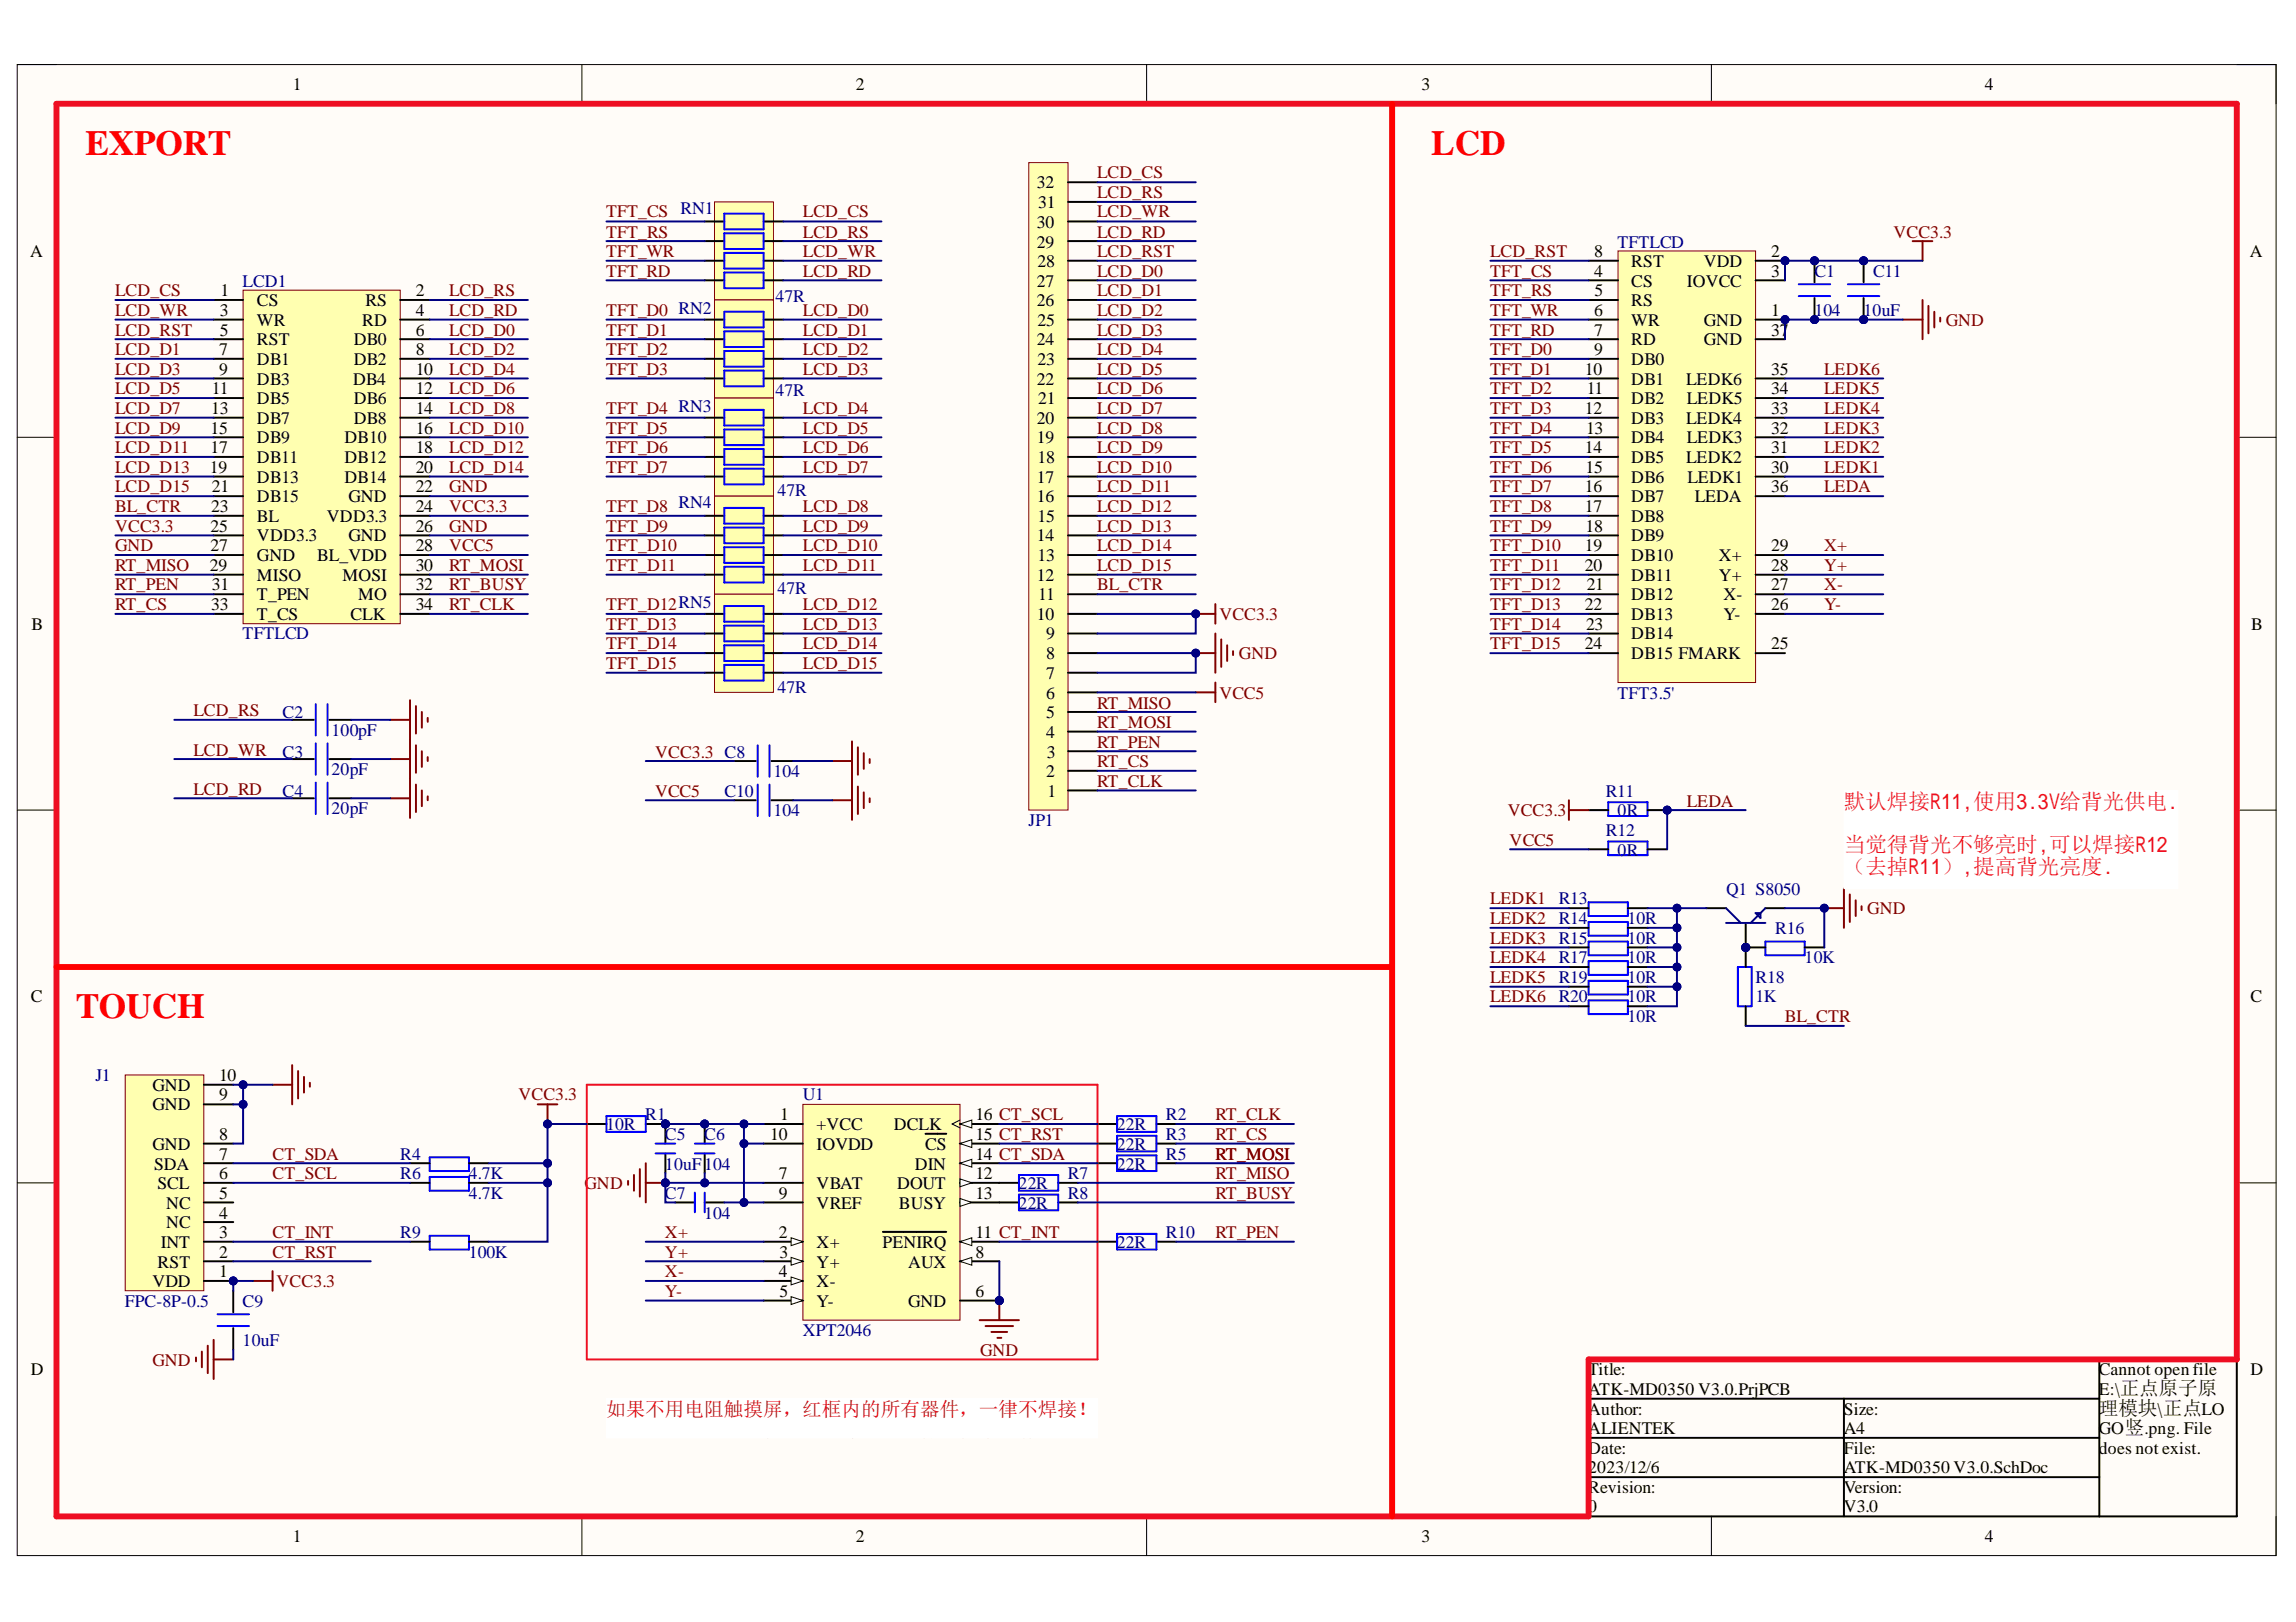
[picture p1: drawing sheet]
<svg xmlns="http://www.w3.org/2000/svg" width="297mm" height="210mm" viewBox="0 0 297 210" stroke-linecap="round" stroke-linejoin="round" font-family="sans-serif">
<defs><g id="words">
<g font-size="4.6" fill="#f00">
<text x="11.1" y="20">EXPORT</text>
<text x="185.2" y="20">LCD</text>
<text x="9.8" y="131.8">TOUCH</text>
</g>
<g font-size="2.8" fill="#ee0e22">
<text x="238.5" y="104.7">默认焊接</text>
<text x="255.3" y="104.7">使用</text>
<text x="266.4" y="104.7">给背光供电</text>
<text x="238.5" y="110.3">当觉得背光不够亮时 可以焊接</text>
<text x="238.5" y="113.1">（去掉</text>
<text x="251.1" y="113.1">） 提高背光亮度</text>
</g>
<text font-size="2.5" fill="#bf0000" x="78.4" y="183.2">如果不用电阻触摸屏，红框内的所有器件，一律不焊接！</text>
<text font-size="2.5" x="271.5" y="183.1">理模块\正点LO</text>
<g font-size="2.3">
<text x="37.9" y="11.7">1</text>
<text x="110.7" y="11.7">2</text>
<text x="183.9" y="11.7">3</text>
<text x="256.8" y="11.7">4</text>
<text x="134.2" y="29.5">30</text>
<text x="134.2" y="24.3">32</text>
<text x="134.3" y="26.9">31</text>
<text x="3.9" y="33.3">A</text>
<text x="134.2" y="32">29</text>
<text x="134.2" y="34.6">28</text>
<text x="206.2" y="35.8">4</text>
<text x="206.2" y="33.3">8</text>
<text x="211" y="34.6">RST</text>
<text x="220.4" y="34.6">VDD</text>
<text x="229.1" y="33.3">2</text>
<text x="229.1" y="35.8">3</text>
<text x="291.1" y="33.3">A</text>
<text x="28.4" y="40.9">3</text>
<text x="28.5" y="38.4">1</text>
<text x="33.2" y="39.6">CS</text>
<text x="47.3" y="39.6">RS</text>
<text x="53.8" y="38.4">2</text>
<text x="53.8" y="40.9">4</text>
<text x="134.2" y="39.6">26</text>
<text x="134.2" y="37.1">27</text>
<text x="206.2" y="40.9">6</text>
<text x="206.3" y="38.4">5</text>
<text x="211" y="37.1">CS</text>
<text x="211" y="39.6">RS</text>
<text x="218.2" y="37.1">IOVCC</text>
<text x="229.1" y="40.9">1</text>
<text x="28.3" y="46">7</text>
<text x="28.4" y="43.4">5</text>
<text x="33.2" y="42.2">WR</text>
<text x="33.2" y="44.7">RST</text>
<text x="33.2" y="47.2">DB1</text>
<text x="45.8" y="44.7">DB0</text>
<text x="45.8" y="47.2">DB2</text>
<text x="46.9" y="42.2">RD</text>
<text x="53.8" y="43.4">6</text>
<text x="53.8" y="46">8</text>
<text x="134.2" y="44.7">24</text>
<text x="134.2" y="47.2">23</text>
<text x="134.2" y="42.2">25</text>
<text x="206.2" y="43.4">7</text>
<text x="206.2" y="46">9</text>
<text x="211" y="42.2">WR</text>
<text x="211" y="44.7">RD</text>
<text x="211" y="47.2">DB0</text>
<text x="220.4" y="42.2">GND</text>
<text x="220.4" y="44.7">GND</text>
<text x="229.1" y="43.4">37</text>
<text x="27.3" y="53.6">13</text>
<text x="27.4" y="51">11</text>
<text x="28.3" y="48.5">9</text>
<text x="33.2" y="49.8">DB3</text>
<text x="33.2" y="52.3">DB5</text>
<text x="45.7" y="49.8">DB4</text>
<text x="45.8" y="52.3">DB6</text>
<text x="53.8" y="48.5">10</text>
<text x="53.8" y="51">12</text>
<text x="53.8" y="53.6">14</text>
<text x="134.2" y="49.8">22</text>
<text x="134.3" y="52.3">21</text>
<text x="205" y="48.5">10</text>
<text x="205" y="53.6">12</text>
<text x="205.3" y="51">11</text>
<text x="211" y="49.8">DB1</text>
<text x="211" y="52.3">DB2</text>
<text x="218.1" y="49.8">LEDK6</text>
<text x="218.2" y="52.3">LEDK5</text>
<text x="229.1" y="53.6">33</text>
<text x="229.1" y="51">34</text>
<text x="229.1" y="48.5">35</text>
<text x="27.2" y="56.1">15</text>
<text x="27.2" y="58.7">17</text>
<text x="33.2" y="54.8">DB7</text>
<text x="33.2" y="57.4">DB9</text>
<text x="33.2" y="59.9">DB11</text>
<text x="44.6" y="57.4">DB10</text>
<text x="44.6" y="59.9">DB12</text>
<text x="45.8" y="54.8">DB8</text>
<text x="53.8" y="56.1">16</text>
<text x="53.8" y="58.7">18</text>
<text x="134.2" y="57.4">19</text>
<text x="134.2" y="54.8">20</text>
<text x="134.2" y="59.9">18</text>
<text x="205" y="58.7">14</text>
<text x="205.2" y="56.1">13</text>
<text x="211" y="54.8">DB3</text>
<text x="211" y="57.4">DB4</text>
<text x="211" y="59.9">DB5</text>
<text x="218.1" y="59.9">LEDK2</text>
<text x="218.1" y="54.8">LEDK4</text>
<text x="218.2" y="57.4">LEDK3</text>
<text x="229.1" y="58.7">31</text>
<text x="229.1" y="56.1">32</text>
<text x="27.2" y="61.2">19</text>
<text x="27.4" y="63.7">21</text>
<text x="33.2" y="62.5">DB13</text>
<text x="33.2" y="65">DB15</text>
<text x="44.6" y="62.5">DB14</text>
<text x="45.1" y="65">GND</text>
<text x="53.8" y="61.2">20</text>
<text x="53.8" y="63.7">22</text>
<text x="134.2" y="65">16</text>
<text x="134.2" y="62.5">17</text>
<text x="205" y="63.7">16</text>
<text x="205.1" y="61.2">15</text>
<text x="211" y="62.5">DB6</text>
<text x="211" y="65">DB7</text>
<text x="218.3" y="62.5">LEDK1</text>
<text x="219.2" y="65">LEDA</text>
<text x="229.1" y="61.2">30</text>
<text x="229.1" y="63.7">36</text>
<text x="27.2" y="68.8">25</text>
<text x="27.2" y="71.3">27</text>
<text x="27.3" y="66.3">23</text>
<text x="33.2" y="67.5">BL</text>
<text x="33.2" y="70.1">VDD3.3</text>
<text x="42.3" y="67.5">VDD3.3</text>
<text x="45.1" y="70.1">GND</text>
<text x="53.8" y="66.3">24</text>
<text x="53.8" y="68.8">26</text>
<text x="53.8" y="71.3">28</text>
<text x="134.2" y="70.1">14</text>
<text x="134.2" y="67.5">15</text>
<text x="205" y="66.3">17</text>
<text x="205" y="71.3">19</text>
<text x="205.1" y="68.8">18</text>
<text x="211" y="67.5">DB8</text>
<text x="211" y="70.1">DB9</text>
<text x="229.1" y="71.3">29</text>
<text x="27.2" y="73.9">29</text>
<text x="27.4" y="76.4">31</text>
<text x="33.2" y="72.6">GND</text>
<text x="33.2" y="75.1">MISO</text>
<text x="33.2" y="77.7">T_PEN</text>
<text x="41" y="72.6">BL_VDD</text>
<text x="44.3" y="75.1">MOSI</text>
<text x="46.4" y="77.7">MO</text>
<text x="53.8" y="73.9">30</text>
<text x="53.8" y="76.4">32</text>
<text x="134.2" y="75.1">12</text>
<text x="134.2" y="72.6">13</text>
<text x="134.3" y="77.7">11</text>
<text x="205" y="73.9">20</text>
<text x="205.3" y="76.4">21</text>
<text x="211" y="72.6">DB10</text>
<text x="211" y="75.1">DB11</text>
<text x="211" y="77.7">DB12</text>
<text x="222.4" y="75.1">Y+</text>
<text x="222.4" y="72.6">X+</text>
<text x="223" y="77.7">X-</text>
<text x="229.1" y="76.4">27</text>
<text x="229.1" y="73.9">28</text>
<text x="4.1" y="81.5">B</text>
<text x="27.3" y="78.9">33</text>
<text x="33.2" y="80.2">T_CS</text>
<text x="45.3" y="80.2">CLK</text>
<text x="53.8" y="78.9">34</text>
<text x="134.2" y="80.2">10</text>
<text x="135.3" y="82.7">9</text>
<text x="205" y="78.9">22</text>
<text x="205.2" y="81.5">23</text>
<text x="211" y="80.2">DB13</text>
<text x="211" y="82.7">DB14</text>
<text x="223" y="80.2">Y-</text>
<text x="229.1" y="78.9">26</text>
<text x="291.2" y="81.5">B</text>
<text x="135.3" y="87.8">7</text>
<text x="135.3" y="85.3">8</text>
<text x="205" y="84">24</text>
<text x="211" y="85.3">DB15 FMARK</text>
<text x="229.1" y="84">25</text>
<text x="135.3" y="95.5">4</text>
<text x="135.3" y="93">5</text>
<text x="135.3" y="90.4">6</text>
<text x="135.3" y="100.6">2</text>
<text x="135.4" y="98">3</text>
<text x="135.5" y="103.1">1</text>
<text x="4" y="129.7">C</text>
<text x="291.1" y="129.7">C</text>
<text x="19.7" y="143.7">GND</text>
<text x="19.7" y="141.1">GND</text>
<text x="28.3" y="142.4">9</text>
<text x="28.3" y="139.9">10</text>
<text x="19.7" y="148.8">GND</text>
<text x="28.3" y="147.5">8</text>
<text x="99.6" y="147.5">10</text>
<text x="100.9" y="144.9">1</text>
<text x="105.6" y="146.2">+VCC</text>
<text x="105.6" y="148.8">IOVDD</text>
<text x="115.6" y="146.2">DCLK</text>
<text x="119.7" y="148.8">CS</text>
<text x="126.2" y="147.5">15 CT_RST</text>
<text x="126.2" y="144.9">16 CT_SCL</text>
<text x="20" y="151.4">SDA</text>
<text x="20.4" y="153.9">SCL</text>
<text x="28.3" y="155.2">5</text>
<text x="28.3" y="152.6">6</text>
<text x="28.3" y="150.1">7</text>
<text x="100.7" y="152.6">7</text>
<text x="100.7" y="155.2">9</text>
<text x="105.6" y="153.9">VBAT</text>
<text x="116.1" y="153.9">DOUT</text>
<text x="118.3" y="151.4">DIN</text>
<text x="126.2" y="152.6">12</text>
<text x="126.2" y="155.2">13</text>
<text x="126.2" y="150.1">14 CT_SDA</text>
<text x="20.8" y="161.5">INT</text>
<text x="21.5" y="159">NC</text>
<text x="21.5" y="156.4">NC</text>
<text x="28.3" y="160.2">3</text>
<text x="28.3" y="157.7">4</text>
<text x="100.7" y="160.2">2</text>
<text x="105.6" y="161.5">X+</text>
<text x="105.6" y="156.4">VREF</text>
<text x="114.2" y="161.5">PENIRQ</text>
<text x="116.3" y="156.4">BUSY</text>
<text x="126.2" y="160.2">11 CT_INT</text>
<text x="19.7" y="166.6">VDD</text>
<text x="20.4" y="164">RST</text>
<text x="28.3" y="165.3">1</text>
<text x="28.3" y="162.8">2</text>
<text x="100.7" y="165.3">4</text>
<text x="100.8" y="162.8">3</text>
<text x="100.8" y="167.8">5</text>
<text x="105.6" y="164">Y+</text>
<text x="105.6" y="166.6">X-</text>
<text x="117.5" y="164">AUX</text>
<text x="126.2" y="167.8">6</text>
<text x="126.2" y="162.8">8</text>
<text x="105.6" y="169.1">Y-</text>
<text x="117.5" y="169.1">GND</text>
<text x="4" y="178">D</text>
<text x="205.5" y="178">Title:</text>
<text x="271.5" y="178">Cannot open file</text>
<text x="291.1" y="178">D</text>
<text x="205.5" y="183.1">Author:</text>
<text x="205.5" y="180.5">ATK-MD0350 V3.0.PrjPCB</text>
<text x="205.5" y="185.6">ALIENTEK</text>
<text x="238.5" y="183.1">Size:</text>
<text x="238.5" y="185.6">A4</text>
<text x="271.5" y="180.5">E:\正点原子原</text>
<text x="271.5" y="185.6">GO竖.png. File</text>
<text x="205.5" y="188.1">Date:</text>
<text x="205.5" y="190.7">2023/12/6</text>
<text x="238.5" y="188.1">File:</text>
<text x="238.5" y="190.7">ATK-MD0350 V3.0.SchDoc</text>
<text x="271.5" y="188.1">does not exist.</text>
<text x="205.5" y="193.2">Revision:</text>
<text x="205.5" y="195.7">0</text>
<text x="238.5" y="193.2">Version:</text>
<text x="238.5" y="195.7">V3.0</text>
<text x="37.9" y="199.5">1</text>
<text x="110.7" y="199.5">2</text>
<text x="183.9" y="199.5">3</text>
<text x="256.8" y="199.5">4</text>
</g>
<g font-size="2.3" fill="#800000">
<text x="141.9" y="23.1">LCD_CS</text>
<text x="78.4" y="28.1">TFT_CS</text>
<text x="103.9" y="28.1">LCD_CS</text>
<text x="141.9" y="25.6">LCD_RS</text>
<text x="141.9" y="28.1">LCD_WR</text>
<text x="78.4" y="30.8">TFT_RS</text>
<text x="78.4" y="33.3">TFT_WR</text>
<text x="78.4" y="35.8">TFT_RD</text>
<text x="103.9" y="30.8">LCD_RS</text>
<text x="103.9" y="33.3">LCD_WR</text>
<text x="103.9" y="35.8">LCD_RD</text>
<text x="141.9" y="35.8">LCD_D0</text>
<text x="141.9" y="30.8">LCD_RD</text>
<text x="141.9" y="33.3">LCD_RST</text>
<text x="192.8" y="33.3">LCD_RST</text>
<text x="192.8" y="35.8">TFT_CS</text>
<text x="245" y="30.8">VCC3.3</text>
<text x="14.9" y="38.4">LCD_CS</text>
<text x="14.9" y="40.9">LCD_WR</text>
<text x="58.1" y="38.4">LCD_RS</text>
<text x="58.1" y="40.9">LCD_RD</text>
<text x="78.4" y="40.9">TFT_D0 RN2</text>
<text x="103.9" y="40.9">LCD_D0</text>
<text x="141.9" y="38.4">LCD_D1</text>
<text x="141.9" y="40.9">LCD_D2</text>
<text x="192.8" y="38.4">TFT_RS</text>
<text x="192.8" y="40.9">TFT_WR</text>
<text x="14.9" y="43.4">LCD_RST</text>
<text x="14.9" y="46">LCD_D1</text>
<text x="58.1" y="43.4">LCD_D0</text>
<text x="58.1" y="46">LCD_D2</text>
<text x="78.4" y="43.4">TFT_D1</text>
<text x="78.4" y="46">TFT_D2</text>
<text x="103.9" y="43.4">LCD_D1</text>
<text x="103.9" y="46">LCD_D2</text>
<text x="141.9" y="43.4">LCD_D3</text>
<text x="141.9" y="46">LCD_D4</text>
<text x="192.8" y="43.4">TFT_RD</text>
<text x="192.8" y="46">TFT_D0</text>
<text x="251.7" y="42.2">GND</text>
<text x="14.9" y="48.5">LCD_D3</text>
<text x="14.9" y="51">LCD_D5</text>
<text x="14.9" y="53.6">LCD_D7</text>
<text x="58.1" y="48.5">LCD_D4</text>
<text x="58.1" y="51">LCD_D6</text>
<text x="58.1" y="53.6">LCD_D8</text>
<text x="78.4" y="48.5">TFT_D3</text>
<text x="78.4" y="53.6">TFT_D4 RN3</text>
<text x="103.9" y="48.5">LCD_D3</text>
<text x="103.9" y="53.6">LCD_D4</text>
<text x="141.9" y="48.5">LCD_D5</text>
<text x="141.9" y="51">LCD_D6</text>
<text x="141.9" y="53.6">LCD_D7</text>
<text x="192.8" y="48.5">TFT_D1</text>
<text x="192.8" y="51">TFT_D2</text>
<text x="192.8" y="53.6">TFT_D3</text>
<text x="236" y="53.6">LEDK4</text>
<text x="236" y="51">LEDK5</text>
<text x="236" y="48.5">LEDK6</text>
<text x="14.9" y="56.1">LCD_D9</text>
<text x="14.9" y="58.7">LCD_D11</text>
<text x="58.1" y="56.1">LCD_D10</text>
<text x="58.1" y="58.7">LCD_D12</text>
<text x="78.4" y="56.1">TFT_D5</text>
<text x="78.4" y="58.7">TFT_D6</text>
<text x="103.9" y="56.1">LCD_D5</text>
<text x="103.9" y="58.7">LCD_D6</text>
<text x="141.9" y="56.1">LCD_D8</text>
<text x="141.9" y="58.7">LCD_D9</text>
<text x="192.8" y="56.1">TFT_D4</text>
<text x="192.8" y="58.7">TFT_D5</text>
<text x="236" y="58.7">LEDK2</text>
<text x="236" y="56.1">LEDK3</text>
<text x="14.9" y="61.2">LCD_D13</text>
<text x="14.9" y="63.7">LCD_D15</text>
<text x="58.1" y="61.2">LCD_D14</text>
<text x="58.1" y="63.7">GND</text>
<text x="78.4" y="61.2">TFT_D7</text>
<text x="103.9" y="61.2">LCD_D7</text>
<text x="141.9" y="61.2">LCD_D10</text>
<text x="141.9" y="63.7">LCD_D11</text>
<text x="192.8" y="61.2">TFT_D6</text>
<text x="192.8" y="63.7">TFT_D7</text>
<text x="236" y="61.2">LEDK1</text>
<text x="236" y="63.7">LEDA</text>
<text x="14.9" y="66.3">BL_CTR</text>
<text x="14.9" y="71.3">GND</text>
<text x="14.9" y="68.8">VCC3.3</text>
<text x="58.1" y="71.3">VCC5</text>
<text x="58.1" y="68.8">GND</text>
<text x="58.1" y="66.3">VCC3.3</text>
<text x="78.4" y="66.3">TFT_D8 RN4</text>
<text x="78.4" y="68.8">TFT_D9</text>
<text x="78.4" y="71.3">TFT_D10</text>
<text x="103.9" y="66.3">LCD_D8</text>
<text x="103.9" y="68.8">LCD_D9</text>
<text x="103.9" y="71.3">LCD_D10</text>
<text x="141.9" y="66.3">LCD_D12</text>
<text x="141.9" y="68.8">LCD_D13</text>
<text x="141.9" y="71.3">LCD_D14</text>
<text x="192.8" y="66.3">TFT_D8</text>
<text x="192.8" y="68.8">TFT_D9</text>
<text x="192.8" y="71.3">TFT_D10</text>
<text x="236" y="71.3">X+</text>
<text x="14.9" y="73.9">RT_MISO</text>
<text x="14.9" y="76.4">RT_PEN</text>
<text x="58.1" y="76.4">RT_BUSY</text>
<text x="58.1" y="73.9">RT_MOSI</text>
<text x="78.4" y="73.9">TFT_D11</text>
<text x="103.9" y="73.9">LCD_D11</text>
<text x="141.9" y="76.4">BL_CTR</text>
<text x="141.9" y="73.9">LCD_D15</text>
<text x="192.8" y="73.9">TFT_D11</text>
<text x="192.8" y="76.4">TFT_D12</text>
<text x="236" y="76.4">X-</text>
<text x="236" y="73.9">Y+</text>
<text x="14.9" y="78.9">RT_CS</text>
<text x="58.1" y="78.9">RT_CLK</text>
<text x="78.4" y="78.9">TFT_D12RN5</text>
<text x="78.4" y="81.5">TFT_D13</text>
<text x="103.9" y="78.9">LCD_D12</text>
<text x="103.9" y="81.5">LCD_D13</text>
<text x="157.8" y="80.2">VCC3.3</text>
<text x="192.8" y="78.9">TFT_D13</text>
<text x="192.8" y="81.5">TFT_D14</text>
<text x="236" y="78.9">Y-</text>
<text x="78.4" y="84">TFT_D14</text>
<text x="78.4" y="86.5">TFT_D15</text>
<text x="103.9" y="84">LCD_D14</text>
<text x="103.9" y="86.5">LCD_D15</text>
<text x="160.3" y="85.3">GND</text>
<text x="192.8" y="84">TFT_D15</text>
<text x="25" y="92.7">LCD_RS</text>
<text x="141.9" y="94.2">RT_MOSI</text>
<text x="141.9" y="91.7">RT_MISO</text>
<text x="157.8" y="90.4">VCC5</text>
<text x="25" y="97.8">LCD_WR</text>
<text x="84.8" y="98">VCC3.3 C8</text>
<text x="141.9" y="99.3">RT_CS</text>
<text x="141.9" y="101.8">RT_CLK</text>
<text x="141.9" y="96.8">RT_PEN</text>
<text x="25" y="102.9">LCD_RD</text>
<text x="84.8" y="103.1">VCC5</text>
<text x="195.1" y="105.6">VCC3.3</text>
<text x="218.2" y="104.4">LEDA</text>
<text x="195.3" y="109.4">VCC5</text>
<text x="192.8" y="117.1">LEDK1</text>
<text x="192.8" y="119.6">LEDK2</text>
<text x="241.6" y="118.3">GND</text>
<text x="192.8" y="122.1">LEDK3</text>
<text x="192.8" y="124.7">LEDK4</text>
<text x="192.8" y="127.2">LEDK5</text>
<text x="192.8" y="129.7">LEDK6</text>
<text x="230.9" y="132.3">BL_CTR</text>
<text x="67.1" y="142.4">VCC3.3</text>
<text x="157.2" y="144.9">RT_CLK</text>
<text x="157.2" y="147.5">RT_CS</text>
<text x="35.3" y="150.1">CT_SDA</text>
<text x="35.3" y="152.6">CT_SCL</text>
<text x="75.6" y="153.9">GND</text>
<text x="157.2" y="150.1">RT_MOSI</text>
<text x="157.2" y="152.6">RT_MISO</text>
<text x="157.2" y="155.2">RT_BUSY</text>
<text x="35.3" y="160.2">CT_INT</text>
<text x="86" y="160.2">X+</text>
<text x="157.2" y="160.2">RT_PEN</text>
<text x="35.3" y="162.8">CT_RST</text>
<text x="35.8" y="166.6">VCC3.3</text>
<text x="86" y="165.3">X-</text>
<text x="86" y="162.8">Y+</text>
<text x="86" y="167.8">Y-</text>
<text x="19.7" y="176.7">GND</text>
<text x="126.8" y="175.4">GND</text>
</g>
<g font-size="2.3" fill="#000080">
<text x="88.1" y="27.6">RN1</text>
<text x="209.3" y="32">TFTLCD</text>
<text x="234.7" y="35.8">C1</text>
<text x="242.3" y="35.8">C11</text>
<text x="31.4" y="37.1">LCD1</text>
<text x="100.3" y="39.1">47R</text>
<text x="234.7" y="40.9">104</text>
<text x="241.1" y="40.9">10uF</text>
<text x="100.3" y="51.3">47R</text>
<text x="100.6" y="64.2">47R</text>
<text x="100.6" y="76.9">47R</text>
<text x="31.4" y="82.7">TFTLCD</text>
<text x="100.6" y="89.7">47R</text>
<text x="36.5" y="93">C2</text>
<text x="42.9" y="95.2">100pF</text>
<text x="209.3" y="90.4">TFT3.5'</text>
<text x="36.5" y="98">C3</text>
<text x="42.9" y="100.3">20pF</text>
<text x="100.1" y="100.6">104</text>
<text x="36.5" y="103.1">C4</text>
<text x="42.9" y="105.4">20pF</text>
<text x="93.7" y="103.1">C10</text>
<text x="100.1" y="105.6">104</text>
<text x="133.1" y="106.9">JP1</text>
<text x="207.7" y="103.1">R11</text>
<text x="209.3" y="105.6">0R</text>
<text x="207.7" y="108.2">R12</text>
<text x="209.3" y="110.7">0R</text>
<text x="201.7" y="117.1">R13</text>
<text x="201.7" y="119.6">R14</text>
<text x="210.5" y="119.6">10R</text>
<text x="223.3" y="115.8">Q1 S8050</text>
<text x="201.7" y="122.1">R15</text>
<text x="201.7" y="124.7">R17</text>
<text x="210.5" y="122.1">10R</text>
<text x="210.5" y="124.7">10R</text>
<text x="229.7" y="120.9">R16</text>
<text x="233.5" y="124.7">10K</text>
<text x="201.7" y="127.2">R19</text>
<text x="201.7" y="129.7">R20</text>
<text x="210.5" y="127.2">10R</text>
<text x="210.5" y="129.7">10R</text>
<text x="227.1" y="127.2">R18</text>
<text x="227.1" y="129.7">1K</text>
<text x="210.5" y="132.3">10R</text>
<text x="12.3" y="139.9">J1</text>
<text x="103.9" y="142.4">U1</text>
<text x="78.4" y="146.2">10R</text>
<text x="83.5" y="144.9">R1</text>
<text x="86" y="147.5">C5</text>
<text x="91.1" y="147.5">C6</text>
<text x="144.5" y="148.8">22R</text>
<text x="144.5" y="146.2">22R</text>
<text x="150.8" y="147.5">R3</text>
<text x="150.8" y="144.9">R2</text>
<text x="51.8" y="150.1">R4</text>
<text x="51.8" y="152.6">R6</text>
<text x="60.6" y="152.6">4.7K</text>
<text x="60.6" y="155.2">4.7K</text>
<text x="86" y="151.4">10uF104</text>
<text x="86" y="155.2">C7</text>
<text x="131.8" y="153.9">22R</text>
<text x="138.1" y="155.2">R8</text>
<text x="138.1" y="152.6">R7</text>
<text x="144.5" y="151.4">22R</text>
<text x="150.8" y="150.1">R5</text>
<text x="51.8" y="160.2">R9</text>
<text x="91.1" y="157.7">104</text>
<text x="131.8" y="156.4">22R</text>
<text x="144.5" y="161.5">22R</text>
<text x="150.8" y="160.2">R10</text>
<text x="60.6" y="162.8">100K</text>
<text x="16.2" y="169.1">FPC-8P-0.5</text>
<text x="31.4" y="169.1">C9</text>
<text x="103.9" y="172.9">XPT2046</text>
<text x="31.4" y="174.2">10uF</text>
</g>
</g></defs>
<path d="M2.2 8.4h292.3v192.9h-292.3z" fill-rule="evenodd" fill="#fffcf8"/>
<path d="M2.2 8.4h292.3v192.9h-292.3z" fill="none" stroke="#000" stroke-width=".13"/>
<path d="M7.3 13.4h282.1v182.8h-282.1z" fill-rule="evenodd" fill="#fffcf8"/>
<g fill="none" stroke="#000" stroke-width=".13">
<path d="M2.2 8.4h5.1M7.3 13.4h282.1v182.8h-282.1zM75.3 8.4v5M148.3 8.4v5M221.4 8.4v5M289.4 8.4h5.1v5M2.2 56.6h5.1M289.4 56.6h5.1M2.2 104.8h5.1M289.4 104.8h5.1M2.2 153.1h5.1M289.4 153.1h5.1"/>
<path d="M75.3 196.2v5.1M148.3 196.2v5.1M221.4 196.2v5.1M294.5 196.2v5.1"/>
</g>
<path d="M205.5 175.9h83.9v20.3h-83.9zM271.6 175.9v20.3M205.5 181h66.1M205.5 186.1h66.1M205.5 191.2h66.1M238.6 181v15.2" fill="none" stroke="#000" stroke-width=".25"/>
<circle cx="230.9" cy="41.4" r=".51" fill="#000080"/>
<circle cx="230.9" cy="41.4" r=".51" fill="none" stroke="#000080" stroke-width=".13"/>
<circle cx="230.9" cy="33.7" r=".51" fill="#000080"/>
<circle cx="230.9" cy="33.7" r=".51" fill="none" stroke="#000080" stroke-width=".13"/>
<path d="M209.3 32.5h17.8v55.8h-17.8z" fill-rule="evenodd" fill="#ffffb0"/>
<path d="M209.3 32.5h17.8v55.8h-17.8z" fill="none" stroke="#800000" stroke-width=".13"/>
<path d="M227.1 41.4h3.8" fill="none" stroke="#000" stroke-width=".25"/>
<circle cx="230.9" cy="41.4" r=".51" fill="#000080"/>
<circle cx="230.9" cy="41.4" r=".51" fill="none" stroke="#000080" stroke-width=".13"/>
<path d="M227.1 33.7h3.8" fill="none" stroke="#000" stroke-width=".25"/>
<circle cx="230.9" cy="33.7" r=".51" fill="#000080"/>
<circle cx="230.9" cy="33.7" r=".51" fill="none" stroke="#000080" stroke-width=".13"/>
<g fill="none" stroke="#000" stroke-width=".25">
<path d="M205.5 36.3h3.8M205.5 38.8h3.8M205.5 33.7h3.8M227.1 36.3h3.8M205.5 41.4h3.8M205.5 43.9h3.8M205.5 46.4h3.8M205.5 49h3.8M205.5 51.5h3.8M205.5 54.1h3.8M205.5 56.6h3.8M205.5 59.1h3.8"/>
<path d="M227.1 43.9h3.8M227.1 49h3.8M227.1 51.5h3.8M227.1 54.1h3.8M227.1 56.6h3.8M227.1 59.1h3.8M205.5 61.7h3.8M205.5 64.2h3.8M205.5 66.7h3.8M205.5 69.3h3.8M205.5 71.8h3.8M205.5 74.4h3.8"/>
<path d="M205.5 76.9h3.8M205.5 79.4h3.8M227.1 61.7h3.8M227.1 64.2h3.8M227.1 71.8h3.8M227.1 74.4h3.8M227.1 76.9h3.8M227.1 79.4h3.8M205.5 82h3.8M205.5 84.5h3.8M227.1 84.5h3.8M203 117.5h2.5"/>
<path d="M210.6 117.5h2.5"/>
</g>
<path d="M205.5 116.8h5.1v1.7h-5.1z" fill="none" stroke="#00f" stroke-width=".25"/>
<circle cx="225.8" cy="122.6" r=".51" fill="#000080"/>
<circle cx="225.8" cy="122.6" r=".51" fill="none" stroke="#000080" stroke-width=".13"/>
<path d="M225.8 119.6v3" fill="none" stroke="#000" stroke-width=".25"/>
<circle cx="225.8" cy="122.6" r=".51" fill="#000080"/>
<circle cx="225.8" cy="122.6" r=".51" fill="none" stroke="#000080" stroke-width=".13"/>
<path d="M220.8 117.5h2.5M228.4 117.5h2.5" fill="none" stroke="#000" stroke-width=".25"/>
<path d="M223.3 119.4h5.1M223.3 117.5l1.9 1.9M227.1 118.2h.7v.6zM228.4 117.5l-1.9 1.9" fill="none" stroke="#11037f" stroke-width=".25"/>
<path d="M236 117.5h2.6M238.6 115v5.1M239.3 115.8v3.5M240.1 116.5v2M240.8 117.3v.5" fill="none" stroke="#800000" stroke-width=".25"/>
<circle cx="236" cy="117.5" r=".51" fill="#000080"/>
<circle cx="236" cy="117.5" r=".51" fill="none" stroke="#000080" stroke-width=".13"/>
<circle cx="225.8" cy="122.6" r=".51" fill="#000080"/>
<circle cx="225.8" cy="122.6" r=".51" fill="none" stroke="#000080" stroke-width=".13"/>
<path d="M224.8 125.1h1.8v5.1h-1.8z" fill="none" stroke="#00f" stroke-width=".25"/>
<path d="M225.8 122.6v2.5" fill="none" stroke="#000" stroke-width=".25"/>
<circle cx="225.8" cy="122.6" r=".51" fill="#000080"/>
<circle cx="225.8" cy="122.6" r=".51" fill="none" stroke="#000080" stroke-width=".13"/>
<path d="M225.8 130.2v2.6" fill="none" stroke="#000" stroke-width=".25"/>
<path d="M248.7 38.8v5.1M249.5 39.6v3.5M246.2 41.4h2.5M250.2 40.3v2.1M251 41.1v.5" fill="none" stroke="#800000" stroke-width=".25"/>
<circle cx="234.7" cy="33.7" r=".51" fill="#000080"/>
<circle cx="234.7" cy="33.7" r=".51" fill="none" stroke="#000080" stroke-width=".13"/>
<circle cx="234.7" cy="41.4" r=".51" fill="#000080"/>
<circle cx="234.7" cy="41.4" r=".51" fill="none" stroke="#000080" stroke-width=".13"/>
<path d="M232.7 36.8h4.1M232.7 38.3h4.1" fill="none" stroke="#00f" stroke-width=".25"/>
<path d="M234.7 33.7v2.8" fill="none" stroke="#000" stroke-width=".25"/>
<circle cx="234.7" cy="33.7" r=".51" fill="#000080"/>
<circle cx="234.7" cy="33.7" r=".51" fill="none" stroke="#000080" stroke-width=".13"/>
<path d="M234.7 38.6v2.8" fill="none" stroke="#000" stroke-width=".25"/>
<circle cx="234.7" cy="41.4" r=".51" fill="#000080"/>
<circle cx="234.7" cy="41.4" r=".51" fill="none" stroke="#000080" stroke-width=".13"/>
<path d="M247.4 31.2h2.6M248.7 31.2v2.5" fill="none" stroke="#800000" stroke-width=".25"/>
<circle cx="215.7" cy="104.8" r=".51" fill="#000080"/>
<circle cx="215.7" cy="104.8" r=".51" fill="none" stroke="#000080" stroke-width=".13"/>
<path d="M208.1 103.8h5v1.8h-5z" fill="none" stroke="#00f" stroke-width=".25"/>
<path d="M213.1 104.8h2.6" fill="none" stroke="#000" stroke-width=".25"/>
<circle cx="215.7" cy="104.8" r=".51" fill="#000080"/>
<circle cx="215.7" cy="104.8" r=".51" fill="none" stroke="#000080" stroke-width=".13"/>
<g fill="none" stroke="#000" stroke-width=".25">
<path d="M205.5 104.8h2.6M205.5 109.9h2.6M213.1 109.9h2.6M203 120.1h2.5M203 122.6h2.5M203 125.1h2.5M203 127.7h2.5M203 130.2h2.5M210.6 120.1h2.5M210.6 122.6h2.5M210.6 125.1h2.5M210.6 127.7h2.5"/>
<path d="M210.6 130.2h2.5"/>
</g>
<path d="M205.5 119.3h5.1v1.8h-5.1zM208.1 108.9h5v1.8h-5zM205.5 121.8h5.1v1.8h-5.1zM205.5 124.4h5.1v1.8h-5.1zM205.5 126.9h5.1v1.8h-5.1zM205.5 129.5h5.1v1.7h-5.1z" fill="none" stroke="#00f" stroke-width=".25"/>
<path d="M203 103.6v2.5M203 104.8h2.5" fill="none" stroke="#800000" stroke-width=".25"/>
<circle cx="225.8" cy="122.6" r=".51" fill="#000080"/>
<circle cx="225.8" cy="122.6" r=".51" fill="none" stroke="#000080" stroke-width=".13"/>
<path d="M228.4 121.8h5.1v1.8h-5.1z" fill="none" stroke="#00f" stroke-width=".25"/>
<path d="M225.8 122.6h2.6" fill="none" stroke="#000" stroke-width=".25"/>
<circle cx="225.8" cy="122.6" r=".51" fill="#000080"/>
<circle cx="225.8" cy="122.6" r=".51" fill="none" stroke="#000080" stroke-width=".13"/>
<path d="M233.5 122.6h2.5" fill="none" stroke="#000" stroke-width=".25"/>
<path d="M238.6 102.3h43.2v12.7h-43.2z" fill-rule="evenodd" fill="#fff"/>
<path d="M238.6 102.3h43.2v12.7h-43.2z" fill="none" stroke="#fff" stroke-width=".13"/>
<path d="M7.3 13.4h282.1v162.5h-83.9v20.3h-198.2z" fill="none" stroke="#ee0e22" stroke-width=".76"/>
<path d="M31.5 37.6h20.3v43.1h-20.3z" fill-rule="evenodd" fill="#ffffb0"/>
<path d="M31.5 37.6h20.3v43.1h-20.3z" fill="none" stroke="#800000" stroke-width=".13"/>
<g fill="none" stroke="#000" stroke-width=".25">
<path d="M27.6 38.8h3.9M51.8 38.8h3.8M27.6 41.4h3.9M27.6 43.9h3.9M27.6 46.4h3.9M27.6 49h3.9M27.6 51.5h3.9M27.6 54.1h3.9M27.6 56.6h3.9M27.6 59.1h3.9M51.8 41.4h3.8M51.8 43.9h3.8"/>
<path d="M51.8 46.4h3.8M51.8 49h3.8M51.8 51.5h3.8M51.8 54.1h3.8M51.8 56.6h3.8M51.8 59.1h3.8M27.6 61.7h3.9M27.6 64.2h3.9M27.6 66.7h3.9M27.6 69.3h3.9M27.6 71.8h3.9M27.6 74.4h3.9"/>
<path d="M27.6 76.9h3.9M27.6 79.4h3.9M51.8 61.7h3.8M51.8 64.2h3.8M51.8 66.7h3.8M51.8 69.3h3.8M51.8 71.8h3.8M51.8 74.4h3.8M51.8 76.9h3.8M51.8 79.4h3.8"/>
</g>
<path d="M154.7 84.5h2.5M157.2 82v5.1M158 82.7v3.6M158.8 83.5v2M159.5 84.3v.5" fill="none" stroke="#800000" stroke-width=".25"/>
<circle cx="154.7" cy="84.5" r=".51" fill="#000080"/>
<circle cx="154.7" cy="84.5" r=".51" fill="none" stroke="#000080" stroke-width=".13"/>
<path d="M154.7 79.4h2.5M157.2 78.2v2.5" fill="none" stroke="#800000" stroke-width=".25"/>
<circle cx="154.7" cy="79.4" r=".51" fill="#000080"/>
<circle cx="154.7" cy="79.4" r=".51" fill="none" stroke="#000080" stroke-width=".13"/>
<path d="M133.1 21h5.1v83.8h-5.1z" fill-rule="evenodd" fill="#ffffb0"/>
<path d="M133.1 21h5.1v83.8h-5.1z" fill="none" stroke="#800000" stroke-width=".13"/>
<g fill="none" stroke="#000" stroke-width=".25">
<path d="M138.2 38.8h3.8M138.2 36.3h3.8M138.2 33.7h3.8M138.2 31.2h3.8M138.2 28.7h3.8M138.2 26.1h3.8M138.2 23.6h3.8M138.2 59.1h3.8M138.2 56.6h3.8M138.2 54.1h3.8M138.2 51.5h3.8M138.2 49h3.8"/>
<path d="M138.2 46.4h3.8M138.2 43.9h3.8M138.2 41.4h3.8M138.2 79.4h3.8M138.2 76.9h3.8M138.2 74.4h3.8M138.2 71.8h3.8M138.2 69.3h3.8M138.2 66.7h3.8M138.2 64.2h3.8M138.2 61.7h3.8M95 98.5h2.8"/>
<path d="M99.8 98.5h2.8M138.2 99.8h3.8M138.2 97.2h3.8M138.2 94.7h3.8M138.2 92.1h3.8M138.2 89.6h3.8M138.2 87.1h3.8M138.2 84.5h3.8M138.2 82h3.8M95 103.6h2.8M99.8 103.6h2.8M138.2 102.3h3.8"/>
</g>
<path d="M154.7 89.6h2.5M157.2 88.3v2.6" fill="none" stroke="#800000" stroke-width=".25"/>
<path d="M98 96.5v4M99.6 96.5v4M98 101.5v4.1M99.6 101.5v4.1" fill="none" stroke="#00f" stroke-width=".25"/>
<path d="M92.4 26.1h7.7v12.7h-7.7z" fill-rule="evenodd" fill="#ffffb0"/>
<path d="M92.4 26.1h7.7v12.7h-7.7z" fill="none" stroke="#800000" stroke-width=".13"/>
<path d="M91.2 36.3h2.5M91.2 33.7h2.5M91.2 31.2h2.5M91.2 28.7h2.5M98.8 36.3h2.5M98.8 33.7h2.5M98.8 31.2h2.5M98.8 28.7h2.5" fill="none" stroke="#000" stroke-width=".25"/>
<path d="M93.7 27.6h5.1v2.1h-5.1zM93.7 30.2h5.1v2h-5.1zM93.7 32.7h5.1v2.1h-5.1zM93.7 35.3h5.1v2h-5.1z" fill="none" stroke="#00f" stroke-width=".25"/>
<path d="M92.4 38.8h7.7v12.7h-7.7z" fill-rule="evenodd" fill="#ffffb0"/>
<path d="M92.4 38.8h7.7v12.7h-7.7z" fill="none" stroke="#800000" stroke-width=".13"/>
<path d="M91.2 49h2.5M91.2 46.4h2.5M91.2 43.9h2.5M91.2 41.4h2.5M98.8 49h2.5M98.8 46.4h2.5M98.8 43.9h2.5M98.8 41.4h2.5" fill="none" stroke="#000" stroke-width=".25"/>
<path d="M93.7 40.3h5.1v2.1h-5.1zM93.7 42.9h5.1v2h-5.1zM93.7 45.4h5.1v2h-5.1zM93.7 48h5.1v2h-5.1z" fill="none" stroke="#00f" stroke-width=".25"/>
<path d="M92.4 51.5h7.7v12.7h-7.7z" fill-rule="evenodd" fill="#ffffb0"/>
<path d="M92.4 51.5h7.7v12.7h-7.7z" fill="none" stroke="#800000" stroke-width=".13"/>
<path d="M91.2 59.1h2.5M91.2 56.6h2.5M91.2 54.1h2.5M98.8 59.1h2.5M98.8 56.6h2.5M98.8 54.1h2.5M91.2 61.7h2.5M98.8 61.7h2.5" fill="none" stroke="#000" stroke-width=".25"/>
<path d="M93.7 53h5.1v2.1h-5.1zM93.7 55.6h5.1v2h-5.1zM93.7 58.1h5.1v2h-5.1zM93.7 60.7h5.1v2h-5.1z" fill="none" stroke="#00f" stroke-width=".25"/>
<path d="M92.4 64.2h7.7v12.7h-7.7z" fill-rule="evenodd" fill="#ffffb0"/>
<path d="M92.4 64.2h7.7v12.7h-7.7z" fill="none" stroke="#800000" stroke-width=".13"/>
<path d="M91.2 74.4h2.5M91.2 71.8h2.5M91.2 69.3h2.5M91.2 66.7h2.5M98.8 74.4h2.5M98.8 71.8h2.5M98.8 69.3h2.5M98.8 66.7h2.5" fill="none" stroke="#000" stroke-width=".25"/>
<path d="M93.7 65.7h5.1v2.1h-5.1zM93.7 68.3h5.1v2h-5.1zM93.7 70.8h5.1v2h-5.1zM93.7 73.3h5.1v2.1h-5.1z" fill="none" stroke="#00f" stroke-width=".25"/>
<path d="M92.4 76.9h7.7v12.7h-7.7z" fill-rule="evenodd" fill="#ffffb0"/>
<path d="M92.4 76.9h7.7v12.7h-7.7z" fill="none" stroke="#800000" stroke-width=".13"/>
<g fill="none" stroke="#000" stroke-width=".25">
<path d="M91.2 79.4h2.5M98.8 79.4h2.5M37.8 98.2h2.8M37.8 93.2h2.8M42.6 98.2h2.8M42.6 93.2h2.8M91.2 87.1h2.5M91.2 84.5h2.5M91.2 82h2.5M98.8 87.1h2.5M98.8 84.5h2.5M98.8 82h2.5"/>
<path d="M37.8 103.3h2.8M42.6 103.3h2.8"/>
</g>
<path d="M93.7 78.4h5.1v2.1h-5.1zM40.8 91.1v4.1M40.8 96.2v4.1M42.4 91.1v4.1M42.4 96.2v4.1M93.7 81h5.1v2h-5.1zM93.7 83.5h5.1v2h-5.1zM93.7 86h5.1v2.1h-5.1zM40.8 101.3v4M42.4 101.3v4" fill="none" stroke="#00f" stroke-width=".25"/>
<g fill="none" stroke="#800000" stroke-width=".25">
<path d="M50.5 98.2h2.5M50.5 93.2h2.5M53 90.6v15.2M53.8 91.4v3.5M53.8 96.5v3.5M54.6 92.1v2.1M54.6 97.2v2M55.3 92.9v.5M55.3 98v.5M50.5 103.3h2.5M53.8 101.5v3.6M54.6 102.3v2"/>
<path d="M55.3 103.1v.5"/>
</g>
<circle cx="30.2" cy="165.8" r=".51" fill="#000080"/>
<circle cx="30.2" cy="165.8" r=".51" fill="none" stroke="#000080" stroke-width=".13"/>
<path d="M16.2 139.1h10.2v27.9h-10.2z" fill-rule="evenodd" fill="#ffffb0"/>
<path d="M16.2 139.1h10.2v27.9h-10.2z" fill="none" stroke="#800000" stroke-width=".13"/>
<path d="M26.4 165.8h3.8" fill="none" stroke="#000" stroke-width=".25"/>
<circle cx="30.2" cy="165.8" r=".51" fill="#000080"/>
<circle cx="30.2" cy="165.8" r=".51" fill="none" stroke="#000080" stroke-width=".13"/>
<g fill="none" stroke="#000" stroke-width=".25">
<path d="M26.4 158.1h3.8M26.4 155.6h3.8M26.4 153.1h3.8M26.4 150.5h3.8M26.4 148h3.8M26.4 142.9h3.8M26.4 140.4h3.8M53 150.5h2.6M60.7 150.5h2.5M26.4 163.2h3.8M26.4 160.7h3.8M30.2 167v2.8"/>
<path d="M30.2 171.9v2.8"/>
</g>
<path d="M37.8 137.8v5.1M38.6 138.6v3.6M39.3 139.4v2M35.3 140.4h2.5M40.1 140.1v.5M25.4 175.7v.5M26.1 174.9v2M26.9 174.1v3.6M27.6 173.4v5.1M27.6 175.9h2.6M32.7 165.8h2.6M35.3 164.5v2.5" fill="none" stroke="#800000" stroke-width=".25"/>
<path d="M55.6 149.8h5.1v1.7h-5.1zM28.1 171.6h4.1M28.1 170.1h4.1" fill="none" stroke="#00f" stroke-width=".25"/>
<circle cx="129.3" cy="168.3" r=".51" fill="#000080"/>
<circle cx="129.3" cy="168.3" r=".51" fill="none" stroke="#000080" stroke-width=".13"/>
<path d="M103.9 142.9h20.3v27.9h-20.3z" fill-rule="evenodd" fill="#ffffb0"/>
<path d="M103.9 142.9h20.3v27.9h-20.3z" fill="none" stroke="#800000" stroke-width=".13"/>
<path d="M98.8 145.5h5.1M98.8 160.7h5.1" fill="none" stroke="#000" stroke-width=".25"/>
<path d="M102.3 160.2l1.6 .5-1.6 .5z" fill="#f8fcff"/>
<path d="M102.3 160.2l1.6 .5-1.6 .5z" fill="none" stroke="#000" stroke-width=".13"/>
<path d="M98.8 163.2h5.1" fill="none" stroke="#000" stroke-width=".25"/>
<path d="M102.3 162.7l1.6 .5-1.6 .5z" fill="#f8fcff"/>
<path d="M102.3 162.7l1.6 .5-1.6 .5z" fill="none" stroke="#000" stroke-width=".13"/>
<path d="M98.8 165.8h5.1" fill="none" stroke="#000" stroke-width=".25"/>
<path d="M102.3 165.3l1.6 .5-1.6 .5z" fill="#f8fcff"/>
<path d="M102.3 165.3l1.6 .5-1.6 .5z" fill="none" stroke="#000" stroke-width=".13"/>
<path d="M98.8 168.3h5.1" fill="none" stroke="#000" stroke-width=".25"/>
<path d="M102.3 167.8l1.6 .5-1.6 .5z" fill="#f8fcff"/>
<path d="M102.3 167.8l1.6 .5-1.6 .5z" fill="none" stroke="#000" stroke-width=".13"/>
<path d="M124.2 168.3h5.1" fill="none" stroke="#000" stroke-width=".25"/>
<circle cx="129.3" cy="168.3" r=".51" fill="#000080"/>
<circle cx="129.3" cy="168.3" r=".51" fill="none" stroke="#000080" stroke-width=".13"/>
<path d="M98.8 153.1h5.1M124.2 163.2h5.1" fill="none" stroke="#000" stroke-width=".25"/>
<path d="M124.2 163.2l1.5-.5v1z" fill="#f8fcff"/>
<path d="M124.2 163.2l1.5-.5v1z" fill="none" stroke="#000" stroke-width=".13"/>
<path d="M98.8 155.6h5.1M98.8 148h5.1M124.2 160.7h5.1" fill="none" stroke="#000" stroke-width=".25"/>
<path d="M124.2 160.7l1.5-.5v1z" fill="#f8fcff"/>
<path d="M124.2 160.7l1.5-.5v1z" fill="none" stroke="#000" stroke-width=".13"/>
<path d="M114.2 159.4h8.2M124.2 153.1h5.1" fill="none" stroke="#000" stroke-width=".25"/>
<path d="M124.2 152.6l1.5 .5-1.5 .5z" fill="#f8fcff"/>
<path d="M124.2 152.6l1.5 .5-1.5 .5z" fill="none" stroke="#000" stroke-width=".13"/>
<path d="M124.2 155.6h5.1" fill="none" stroke="#000" stroke-width=".25"/>
<path d="M124.2 155.1l1.5 .5-1.5 .5z" fill="#f8fcff"/>
<path d="M124.2 155.1l1.5 .5-1.5 .5z" fill="none" stroke="#000" stroke-width=".13"/>
<path d="M124.2 150.5h5.1" fill="none" stroke="#000" stroke-width=".25"/>
<path d="M124.2 150.5l1.5-.5v1z" fill="#f8fcff"/>
<path d="M124.2 150.5l1.5-.5v1z" fill="none" stroke="#000" stroke-width=".13"/>
<path d="M124.2 148h5.1" fill="none" stroke="#000" stroke-width=".25"/>
<path d="M124.2 148l1.5-.5v1z" fill="#f8fcff"/>
<path d="M124.2 148l1.5-.5v1z" fill="none" stroke="#000" stroke-width=".13"/>
<path d="M119.7 146.7h2.7M124.2 145.5h5.1" fill="none" stroke="#000" stroke-width=".25"/>
<path d="M124.2 145.5l1.5-.6v1.1z" fill="#f8fcff"/>
<path d="M124.2 145.5l1.5-.6v1.1zM124.2 144.9l-1 .6 1 .5" fill="none" stroke="#000" stroke-width=".13"/>
<path d="M81.3 152.8v.5M82 152.1v2M82.8 151.3v3.5M83.5 150.5v5.1M83.5 153.1h2.6" fill="none" stroke="#800000" stroke-width=".25"/>
<circle cx="86.1" cy="153.1" r=".51" fill="#000080"/>
<circle cx="86.1" cy="153.1" r=".51" fill="none" stroke="#000080" stroke-width=".13"/>
<path d="M69.6 142.9h2.5M70.8 142.9v2.6" fill="none" stroke="#800000" stroke-width=".25"/>
<circle cx="70.8" cy="145.5" r=".51" fill="#000080"/>
<circle cx="70.8" cy="145.5" r=".51" fill="none" stroke="#000080" stroke-width=".13"/>
<circle cx="86.1" cy="145.5" r=".51" fill="#000080"/>
<circle cx="86.1" cy="145.5" r=".51" fill="none" stroke="#000080" stroke-width=".13"/>
<path d="M75.9 145.5h2.6M83.5 145.5h2.6" fill="none" stroke="#000" stroke-width=".25"/>
<circle cx="86.1" cy="145.5" r=".51" fill="#000080"/>
<circle cx="86.1" cy="145.5" r=".51" fill="none" stroke="#000080" stroke-width=".13"/>
<path d="M78.5 144.4h5v2.1h-5z" fill="none" stroke="#00f" stroke-width=".25"/>
<circle cx="86.1" cy="145.5" r=".51" fill="#000080"/>
<circle cx="86.1" cy="145.5" r=".51" fill="none" stroke="#000080" stroke-width=".13"/>
<path d="M86.1 145.5v2.5" fill="none" stroke="#000" stroke-width=".25"/>
<circle cx="86.1" cy="145.5" r=".51" fill="#000080"/>
<circle cx="86.1" cy="145.5" r=".51" fill="none" stroke="#000080" stroke-width=".13"/>
<path d="M86.1 149.3v2.5" fill="none" stroke="#000" stroke-width=".25"/>
<path d="M84.8 149.3h2.6M84.8 148h2.6" fill="none" stroke="#00f" stroke-width=".25"/>
<circle cx="91.2" cy="145.5" r=".51" fill="#000080"/>
<circle cx="91.2" cy="145.5" r=".51" fill="none" stroke="#000080" stroke-width=".13"/>
<path d="M91.2 145.5v2.5" fill="none" stroke="#000" stroke-width=".25"/>
<circle cx="91.2" cy="145.5" r=".51" fill="#000080"/>
<circle cx="91.2" cy="145.5" r=".51" fill="none" stroke="#000080" stroke-width=".13"/>
<g fill="none" stroke="#000" stroke-width=".25">
<path d="M87.4 155.6h2.5M91.2 149.3v2.5M91.2 155.6h2.5M129.3 155.6h2.5M129.3 153.1h2.5M136.9 155.6h2.5M136.9 153.1h2.5M142 150.5h2.5M142 148h2.5M142 145.5h2.5M149.6 150.5h2.6M149.6 148h2.6"/>
<path d="M149.6 145.5h2.6M142 160.7h2.5M149.6 160.7h2.6"/>
</g>
<path d="M89.9 149.3h2.5M89.9 148h2.5M89.9 154.3v2.6M91.2 154.3v2.6M131.8 152.1h5.1v2h-5.1zM131.8 154.6h5.1v2h-5.1zM144.5 144.4h5.1v2.1h-5.1zM144.5 147h5.1v2h-5.1zM144.5 149.5h5.1v2h-5.1zM144.5 159.7h5.1v2h-5.1z" fill="none" stroke="#00f" stroke-width=".25"/>
<path d="M126.7 170.8h5.1M127.5 171.6h3.6M128.3 172.4h2M129 173.1h.5M129.3 168.3v2.5" fill="none" stroke="#800000" stroke-width=".25"/>
<circle cx="129.3" cy="168.3" r=".51" fill="#000080"/>
<circle cx="129.3" cy="168.3" r=".51" fill="none" stroke="#000080" stroke-width=".13"/>
<path d="M75.9 140.4h66.1v35.5h-66.1z" fill="none" stroke="#ee0e22" stroke-width=".25"/>
<path d="M78.5 181h63.5v5.1h-63.5z" fill-rule="evenodd" fill="#fff"/>
<path d="M78.5 181h63.5v5.1h-63.5z" fill="none" stroke="#fff" stroke-width=".13"/>
<path d="M55.6 152.3h5.1v1.8h-5.1zM55.6 159.9h5.1v1.8h-5.1z" fill="none" stroke="#00f" stroke-width=".25"/>
<path d="M53 153.1h2.6M60.7 153.1h2.5M53 160.7h2.6M60.7 160.7h2.5" fill="none" stroke="#000" stroke-width=".25"/>
<circle cx="241.1" cy="41.4" r=".51" fill="#000080"/>
<circle cx="241.1" cy="41.4" r=".51" fill="none" stroke="#000080" stroke-width=".13"/>
<circle cx="241.1" cy="33.7" r=".51" fill="#000080"/>
<circle cx="241.1" cy="33.7" r=".51" fill="none" stroke="#000080" stroke-width=".13"/>
<path d="M239.1 38.3h4M239.1 36.8h4" fill="none" stroke="#00f" stroke-width=".25"/>
<path d="M241.1 38.6v2.8" fill="none" stroke="#000" stroke-width=".25"/>
<circle cx="241.1" cy="41.4" r=".51" fill="#000080"/>
<circle cx="241.1" cy="41.4" r=".51" fill="none" stroke="#000080" stroke-width=".13"/>
<path d="M241.1 33.7v2.8" fill="none" stroke="#000" stroke-width=".25"/>
<circle cx="241.1" cy="33.7" r=".51" fill="#000080"/>
<circle cx="241.1" cy="33.7" r=".51" fill="none" stroke="#000080" stroke-width=".13"/>
<path d="M107.7 98.5h2.5M110.2 95.9v10.2M111 96.7v3.6M111.7 97.5v2M112.5 98.2v.5M107.7 103.6h2.5M111 101.8v3.5M111.7 102.5v2.1M112.5 103.3v.5" fill="none" stroke="#800000" stroke-width=".25"/>
<path d="M180.1 13.4v182.8M7.3 125.1h172.8" fill="none" stroke="#f00" stroke-width=".76"/>
<path d="M129.3 163.2v5.1" fill="none" stroke="#000080" stroke-width=".25"/>
<circle cx="129.3" cy="168.3" r=".51" fill="#000080"/>
<circle cx="129.3" cy="168.3" r=".51" fill="none" stroke="#000080" stroke-width=".13"/>
<g fill="none" stroke="#000080" stroke-width=".25">
<path d="M14.9 38.8h12.7M14.9 59.1h12.7M14.9 56.6h12.7M14.9 54.1h12.7M14.9 51.5h12.7M14.9 49h12.7M14.9 46.4h12.7M14.9 43.9h12.7M14.9 41.4h12.7M14.9 79.4h12.7M14.9 76.9h12.7M14.9 74.4h12.7"/>
<path d="M14.9 71.8h12.7M14.9 69.3h12.7M14.9 66.7h12.7M14.9 64.2h12.7M14.9 61.7h12.7M22.6 98.2h15.2M22.6 93.2h15.2M22.6 103.3h15.2M32.7 165.8h-2.5v1.2"/>
</g>
<circle cx="30.2" cy="165.8" r=".51" fill="#000080"/>
<circle cx="30.2" cy="165.8" r=".51" fill="none" stroke="#000080" stroke-width=".13"/>
<path d="M30.2 153.1h22.8M30.2 150.5h22.8M31.5 140.4v7.6h-1.3M30.2 163.2h17.8M30.2 160.7h22.8" fill="none" stroke="#000080" stroke-width=".25"/>
<circle cx="31.4" cy="140.4" r=".51" fill="#000080"/>
<circle cx="31.4" cy="140.4" r=".51" fill="none" stroke="#000080" stroke-width=".13"/>
<circle cx="31.4" cy="142.9" r=".51" fill="#000080"/>
<circle cx="31.4" cy="142.9" r=".51" fill="none" stroke="#000080" stroke-width=".13"/>
<path d="M30.2 142.9h1.3" fill="none" stroke="#000080" stroke-width=".25"/>
<circle cx="31.4" cy="142.9" r=".51" fill="#000080"/>
<circle cx="31.4" cy="142.9" r=".51" fill="none" stroke="#000080" stroke-width=".13"/>
<path d="M30.2 140.4h5.1" fill="none" stroke="#000080" stroke-width=".25"/>
<circle cx="31.4" cy="140.4" r=".51" fill="#000080"/>
<circle cx="31.4" cy="140.4" r=".51" fill="none" stroke="#000080" stroke-width=".13"/>
<g fill="none" stroke="#000080" stroke-width=".25">
<path d="M55.6 38.8h12.7M55.6 59.1h12.7M55.6 56.6h12.7M55.6 54.1h12.7M55.6 51.5h12.7M55.6 49h12.7M55.6 46.4h12.7M55.6 43.9h12.7M55.6 41.4h12.7M55.6 79.4h12.7M55.6 76.9h12.7M55.6 74.4h12.7"/>
<path d="M55.6 71.8h12.7M55.6 69.3h12.7M55.6 66.7h12.7M55.6 64.2h12.7M55.6 61.7h12.7M45.4 98.2h5.1M45.4 93.2h5.1M45.4 103.3h5.1M70.8 150.5v10.2h-7.6"/>
</g>
<circle cx="70.8" cy="153.1" r=".51" fill="#000080"/>
<circle cx="70.8" cy="153.1" r=".51" fill="none" stroke="#000080" stroke-width=".13"/>
<circle cx="70.8" cy="150.5" r=".51" fill="#000080"/>
<circle cx="70.8" cy="150.5" r=".51" fill="none" stroke="#000080" stroke-width=".13"/>
<path d="M63.2 153.1h7.6" fill="none" stroke="#000080" stroke-width=".25"/>
<circle cx="70.8" cy="153.1" r=".51" fill="#000080"/>
<circle cx="70.8" cy="153.1" r=".51" fill="none" stroke="#000080" stroke-width=".13"/>
<path d="M75.9 145.5h-5.1v5h-7.6" fill="none" stroke="#000080" stroke-width=".25"/>
<circle cx="70.8" cy="150.5" r=".51" fill="#000080"/>
<circle cx="70.8" cy="150.5" r=".51" fill="none" stroke="#000080" stroke-width=".13"/>
<circle cx="70.8" cy="145.5" r=".51" fill="#000080"/>
<circle cx="70.8" cy="145.5" r=".51" fill="none" stroke="#000080" stroke-width=".13"/>
<g fill="none" stroke="#000080" stroke-width=".25">
<path d="M78.5 36.3h12.7M78.5 33.7h12.7M78.5 31.2h12.7M78.5 28.7h12.7M78.5 59.1h12.7M78.5 56.6h12.7M78.5 54.1h12.7M78.5 49h12.7M78.5 46.4h12.7M78.5 43.9h12.7M78.5 41.4h12.7M78.5 79.4h12.7"/>
<path d="M78.5 74.4h12.7M78.5 71.8h12.7M78.5 69.3h12.7M78.5 66.7h12.7M78.5 61.7h12.7M78.5 87.1h12.7M78.5 84.5h12.7M78.5 82h12.7M83.5 98.5h11.5M83.5 103.6h11.5M86.1 153.1v2.5h1.3M83.5 168.3h15.3"/>
<path d="M83.5 165.8h15.3M83.5 163.2h15.3M83.5 160.7h15.3"/>
</g>
<circle cx="86.1" cy="153.1" r=".51" fill="#000080"/>
<circle cx="86.1" cy="153.1" r=".51" fill="none" stroke="#000080" stroke-width=".13"/>
<path d="M86.1 151.8v1.3h12.7" fill="none" stroke="#000080" stroke-width=".25"/>
<circle cx="91.2" cy="153.1" r=".51" fill="#000080"/>
<circle cx="91.2" cy="153.1" r=".51" fill="none" stroke="#000080" stroke-width=".13"/>
<circle cx="86.1" cy="153.1" r=".51" fill="#000080"/>
<circle cx="86.1" cy="153.1" r=".51" fill="none" stroke="#000080" stroke-width=".13"/>
<path d="M86.1 145.5h12.7" fill="none" stroke="#000080" stroke-width=".25"/>
<circle cx="96.2" cy="145.5" r=".51" fill="#000080"/>
<circle cx="96.2" cy="145.5" r=".51" fill="none" stroke="#000080" stroke-width=".13"/>
<circle cx="91.2" cy="145.5" r=".51" fill="#000080"/>
<circle cx="91.2" cy="145.5" r=".51" fill="none" stroke="#000080" stroke-width=".13"/>
<circle cx="86.1" cy="145.5" r=".51" fill="#000080"/>
<circle cx="86.1" cy="145.5" r=".51" fill="none" stroke="#000080" stroke-width=".13"/>
<path d="M93.7 155.6h2.5" fill="none" stroke="#000080" stroke-width=".25"/>
<circle cx="96.2" cy="155.6" r=".51" fill="#000080"/>
<circle cx="96.2" cy="155.6" r=".51" fill="none" stroke="#000080" stroke-width=".13"/>
<path d="M96.2 148v7.6h2.6" fill="none" stroke="#000080" stroke-width=".25"/>
<circle cx="96.2" cy="148" r=".51" fill="#000080"/>
<circle cx="96.2" cy="148" r=".51" fill="none" stroke="#000080" stroke-width=".13"/>
<circle cx="96.2" cy="155.6" r=".51" fill="#000080"/>
<circle cx="96.2" cy="155.6" r=".51" fill="none" stroke="#000080" stroke-width=".13"/>
<path d="M96.2 145.5v2.5h2.6" fill="none" stroke="#000080" stroke-width=".25"/>
<circle cx="96.2" cy="145.5" r=".51" fill="#000080"/>
<circle cx="96.2" cy="145.5" r=".51" fill="none" stroke="#000080" stroke-width=".13"/>
<circle cx="96.2" cy="148" r=".51" fill="#000080"/>
<circle cx="96.2" cy="148" r=".51" fill="none" stroke="#000080" stroke-width=".13"/>
<g fill="none" stroke="#000080" stroke-width=".25">
<path d="M101.3 36.3h12.7M101.3 33.7h12.7M101.3 31.2h12.7M101.3 28.7h12.7M101.3 59.1h12.7M101.3 56.6h12.7M101.3 54.1h12.7M101.3 49h12.7M101.3 46.4h12.7M101.3 43.9h12.7M101.3 41.4h12.7M101.3 79.4h12.7"/>
<path d="M101.3 74.4h12.7M101.3 71.8h12.7M101.3 69.3h12.7M101.3 66.7h12.7M101.3 61.7h12.7M101.3 87.1h12.7M101.3 84.5h12.7M101.3 82h12.7M102.6 98.5h5.1M142 84.5h12.7v2.6h-12.7M142 99.8h12.7M142 97.2h12.7"/>
<path d="M142 94.7h12.7M142 92.1h12.7M142 89.6h12.7M102.6 103.6h5.1M142 102.3h12.7M129.3 150.5h12.7M129.3 148h12.7M129.3 145.5h12.7M139.4 155.6h28M139.4 153.1h28M129.3 160.7h12.7"/>
</g>
<circle cx="154.7" cy="84.5" r=".51" fill="#000080"/>
<circle cx="154.7" cy="84.5" r=".51" fill="none" stroke="#000080" stroke-width=".13"/>
<path d="M142 79.4h12.7v2.6h-12.7" fill="none" stroke="#000080" stroke-width=".25"/>
<circle cx="154.7" cy="79.4" r=".51" fill="#000080"/>
<circle cx="154.7" cy="79.4" r=".51" fill="none" stroke="#000080" stroke-width=".13"/>
<g fill="none" stroke="#000080" stroke-width=".25">
<path d="M142 38.8h12.7M142 36.3h12.7M142 33.7h12.7M142 31.2h12.7M142 28.7h12.7M142 26.1h12.7M142 23.6h12.7M192.8 38.8h12.7M192.8 36.3h12.7M192.8 33.7h12.7M142 59.1h12.7M142 56.6h12.7"/>
<path d="M142 54.1h12.7M142 51.5h12.7M142 49h12.7M142 46.4h12.7M142 43.9h12.7M142 41.4h12.7M192.8 59.1h12.7M192.8 56.6h12.7M192.8 54.1h12.7M192.8 51.5h12.7M192.8 49h12.7M192.8 46.4h12.7"/>
<path d="M192.8 43.9h12.7M192.8 41.4h12.7M142 76.9h12.7M142 74.4h12.7M142 71.8h12.7M142 69.3h12.7M142 66.7h12.7M142 64.2h12.7M142 61.7h12.7M192.8 76.9h12.7M192.8 74.4h12.7M192.8 71.8h12.7"/>
<path d="M192.8 69.3h12.7M192.8 66.7h12.7M192.8 64.2h12.7M192.8 61.7h12.7M192.8 79.4h12.7M192.8 84.5h12.7M192.8 82h12.7M192.8 117.5h10.2M195.4 109.9h10.1M220.8 117.5h-3.8v12.7h-3.9M192.8 130.2h10.2M192.8 127.7h10.2"/>
<path d="M192.8 125.1h10.2M192.8 122.6h10.2M192.8 120.1h10.2M152.2 150.5h15.2M152.2 148h15.2M152.2 145.5h15.2M152.2 160.7h15.2"/>
</g>
<circle cx="217" cy="117.5" r=".51" fill="#000080"/>
<circle cx="217" cy="117.5" r=".51" fill="none" stroke="#000080" stroke-width=".13"/>
<circle cx="217" cy="120.1" r=".51" fill="#000080"/>
<circle cx="217" cy="120.1" r=".51" fill="none" stroke="#000080" stroke-width=".13"/>
<circle cx="217" cy="122.6" r=".51" fill="#000080"/>
<circle cx="217" cy="122.6" r=".51" fill="none" stroke="#000080" stroke-width=".13"/>
<circle cx="217" cy="125.1" r=".51" fill="#000080"/>
<circle cx="217" cy="125.1" r=".51" fill="none" stroke="#000080" stroke-width=".13"/>
<circle cx="217" cy="127.7" r=".51" fill="#000080"/>
<circle cx="217" cy="127.7" r=".51" fill="none" stroke="#000080" stroke-width=".13"/>
<path d="M213.1 127.7h3.9" fill="none" stroke="#000080" stroke-width=".25"/>
<circle cx="217" cy="127.7" r=".51" fill="#000080"/>
<circle cx="217" cy="127.7" r=".51" fill="none" stroke="#000080" stroke-width=".13"/>
<path d="M213.1 125.1h3.9" fill="none" stroke="#000080" stroke-width=".25"/>
<circle cx="217" cy="125.1" r=".51" fill="#000080"/>
<circle cx="217" cy="125.1" r=".51" fill="none" stroke="#000080" stroke-width=".13"/>
<path d="M213.1 122.6h3.9" fill="none" stroke="#000080" stroke-width=".25"/>
<circle cx="217" cy="122.6" r=".51" fill="#000080"/>
<circle cx="217" cy="122.6" r=".51" fill="none" stroke="#000080" stroke-width=".13"/>
<path d="M213.1 120.1h3.9" fill="none" stroke="#000080" stroke-width=".25"/>
<circle cx="217" cy="120.1" r=".51" fill="#000080"/>
<circle cx="217" cy="120.1" r=".51" fill="none" stroke="#000080" stroke-width=".13"/>
<path d="M213.1 117.5h3.9" fill="none" stroke="#000080" stroke-width=".25"/>
<circle cx="217" cy="117.5" r=".51" fill="#000080"/>
<circle cx="217" cy="117.5" r=".51" fill="none" stroke="#000080" stroke-width=".13"/>
<path d="M225.8 104.8h-10.1v5.1" fill="none" stroke="#000080" stroke-width=".25"/>
<circle cx="215.7" cy="104.8" r=".51" fill="#000080"/>
<circle cx="215.7" cy="104.8" r=".51" fill="none" stroke="#000080" stroke-width=".13"/>
<path d="M230.9 117.5h5.1v5.1M225.8 132.8h12.8" fill="none" stroke="#000080" stroke-width=".25"/>
<circle cx="236" cy="117.5" r=".51" fill="#000080"/>
<circle cx="236" cy="117.5" r=".51" fill="none" stroke="#000080" stroke-width=".13"/>
<path d="M230.9 59.1h12.7M230.9 56.6h12.7M230.9 54.1h12.7M230.9 51.5h12.7M230.9 49h12.7M246.2 41.4h-15.3v2.5M230.9 79.4h12.7M230.9 76.9h12.7M230.9 74.4h12.7M230.9 71.8h12.7M230.9 64.2h12.7M230.9 61.7h12.7" fill="none" stroke="#000080" stroke-width=".25"/>
<circle cx="230.9" cy="41.4" r=".51" fill="#000080"/>
<circle cx="230.9" cy="41.4" r=".51" fill="none" stroke="#000080" stroke-width=".13"/>
<circle cx="234.7" cy="41.4" r=".51" fill="#000080"/>
<circle cx="234.7" cy="41.4" r=".51" fill="none" stroke="#000080" stroke-width=".13"/>
<circle cx="241.1" cy="41.4" r=".51" fill="#000080"/>
<circle cx="241.1" cy="41.4" r=".51" fill="none" stroke="#000080" stroke-width=".13"/>
<path d="M248.7 33.7h-17.8v2.6" fill="none" stroke="#000080" stroke-width=".25"/>
<circle cx="230.9" cy="33.7" r=".51" fill="#000080"/>
<circle cx="230.9" cy="33.7" r=".51" fill="none" stroke="#000080" stroke-width=".13"/>
<circle cx="234.7" cy="33.7" r=".51" fill="#000080"/>
<circle cx="234.7" cy="33.7" r=".51" fill="none" stroke="#000080" stroke-width=".13"/>
<circle cx="241.1" cy="33.7" r=".51" fill="#000080"/>
<circle cx="241.1" cy="33.7" r=".51" fill="none" stroke="#000080" stroke-width=".13"/>
<path d="M91.2 151.8v1.3M30.2 174.7v1.2" fill="none" stroke="#000080" stroke-width=".25"/>
<circle cx="91.2" cy="153.1" r=".51" fill="#000080"/>
<circle cx="91.2" cy="153.1" r=".51" fill="none" stroke="#000080" stroke-width=".13"/>
<use href="#words"/>
</svg>
